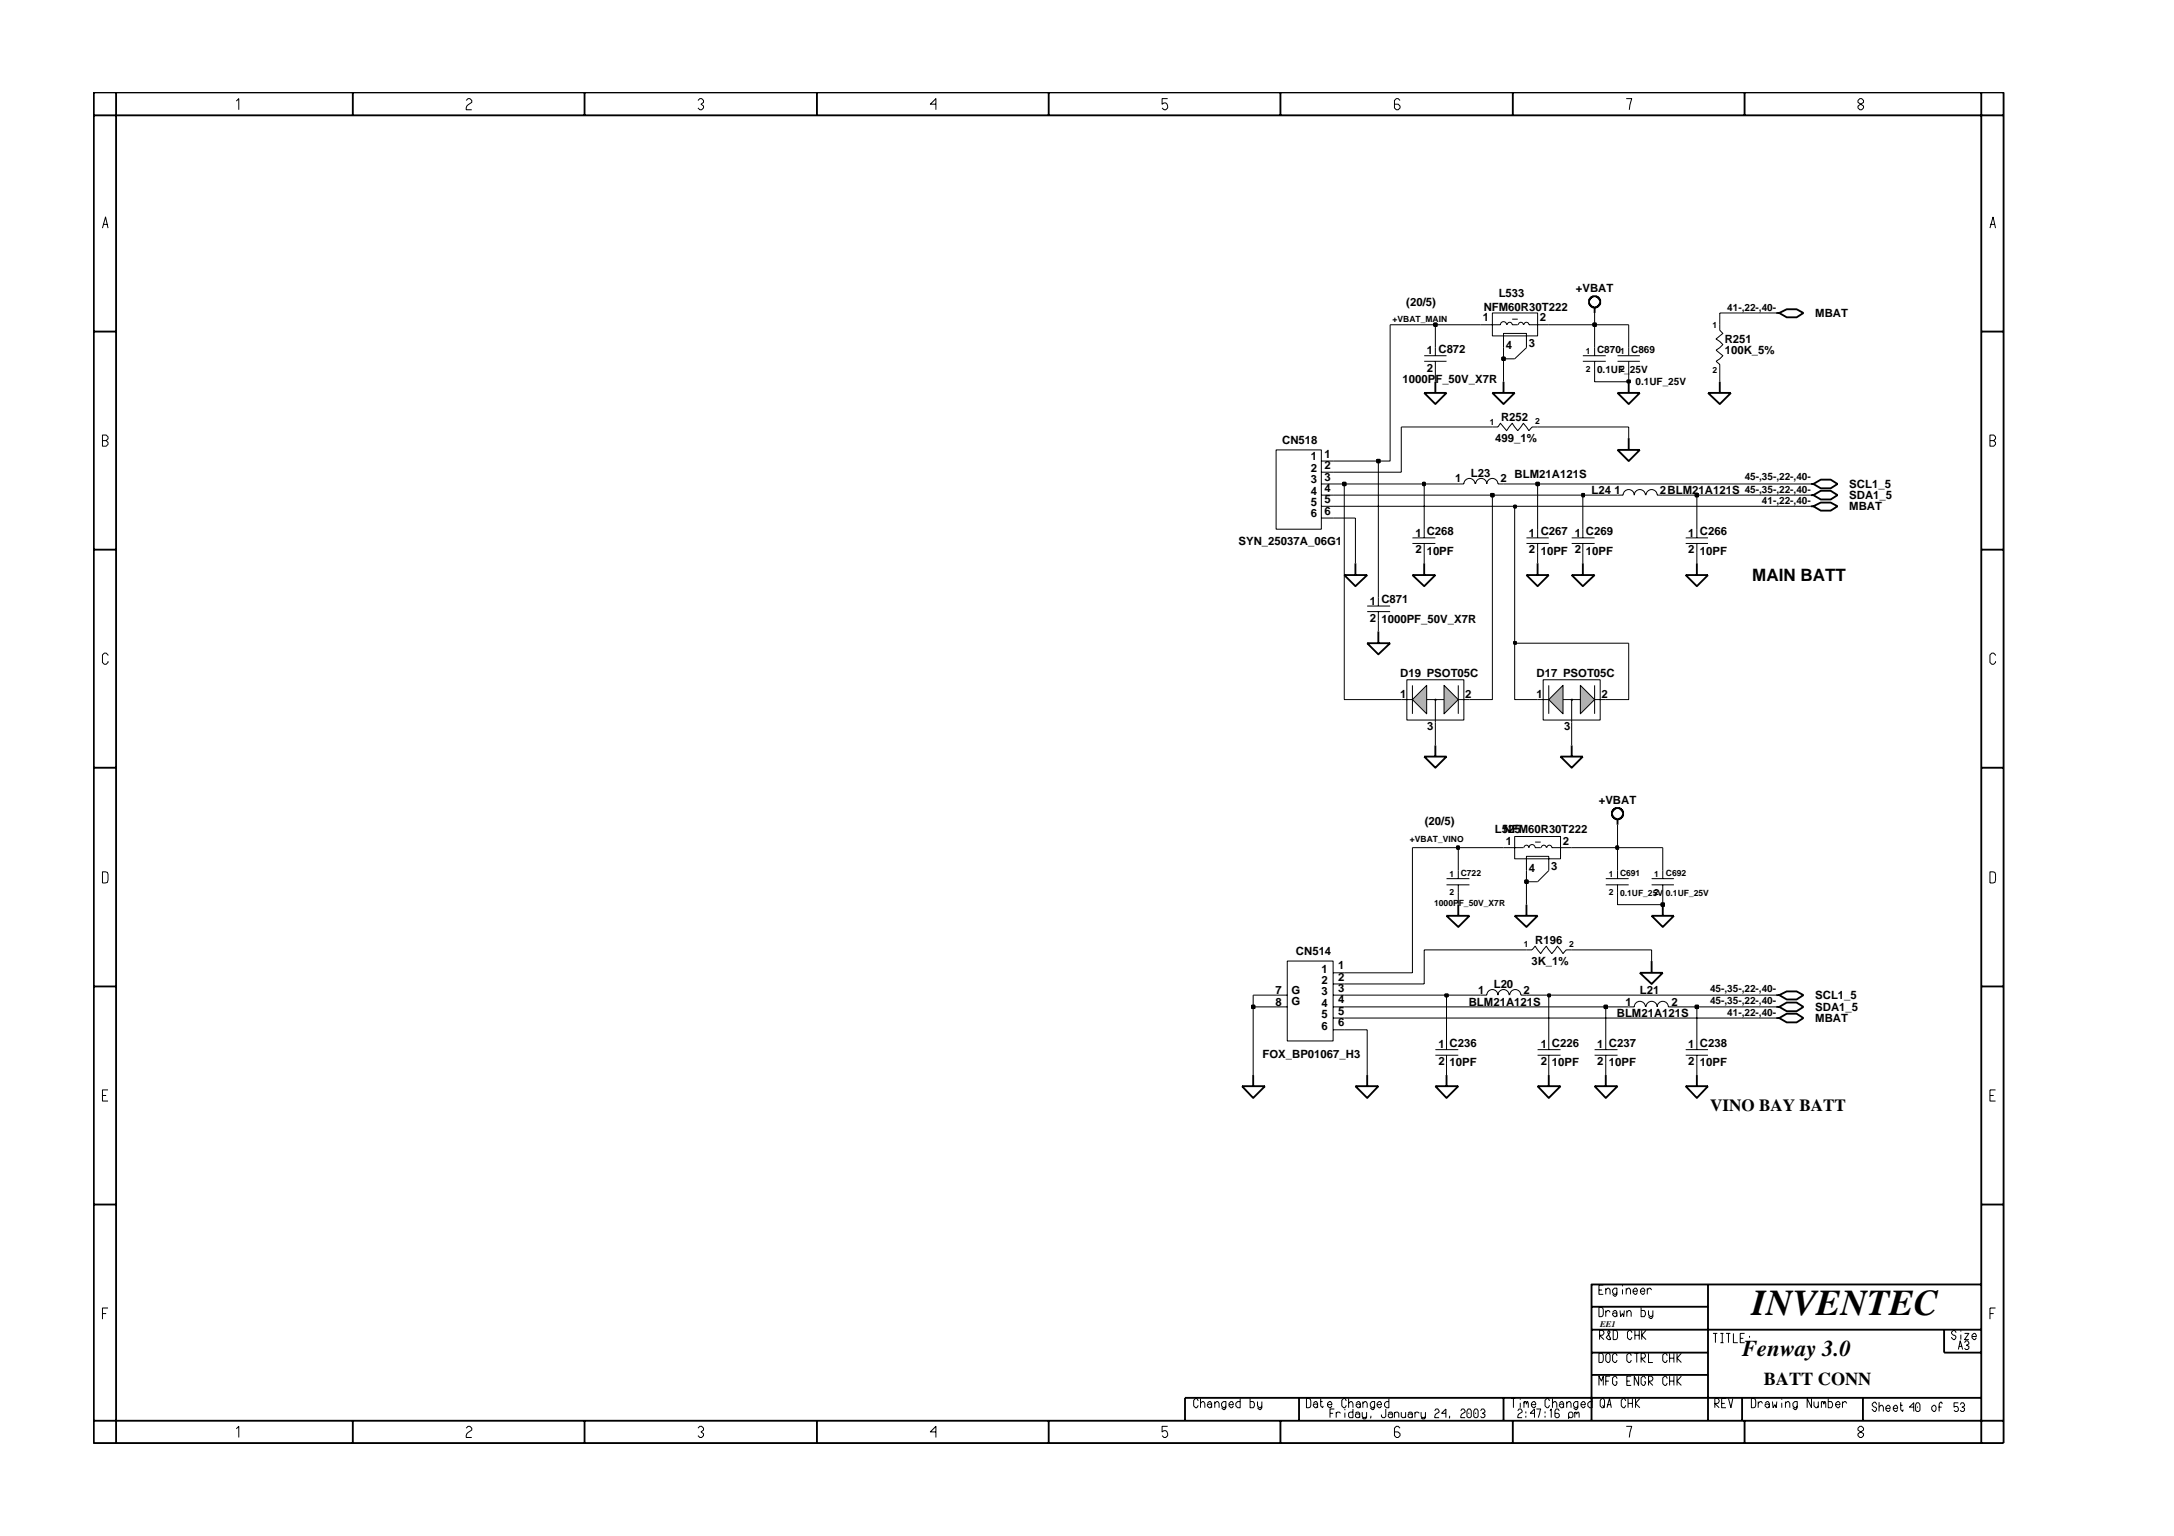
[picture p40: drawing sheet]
<svg xmlns="http://www.w3.org/2000/svg" width="297mm" height="210mm" viewBox="0 0 297 210" stroke-linecap="round" stroke-linejoin="round" font-family="sans-serif">
<defs><g id="words">
<text font-size="5" x="239.4" y="179.7">INVENTEC</text>
<text font-size="3.1" x="238" y="185.3">Fenway 3.0</text>
<text font-size="2.5" x="241" y="189.2">BATT CONN</text>
<g font-size="2.3">
<text x="239.4" y="79.4">MAIN BATT</text>
<text x="233.7" y="151.8">VINO BAY BATT</text>
</g>
<g font-size="1.6">
<text x="192.1" y="41.8">(20/5)</text>
<text x="204.8" y="40.6">L533</text>
<text x="215.3" y="39.9">+VBAT</text>
<text x="202.6" y="43.9">1</text>
<text x="202.7" y="42.4">NFM60R30T222</text>
<text x="205.8" y="47.6">4</text>
<text x="208.9" y="47.5">3</text>
<text x="210.4" y="43.9">2</text>
<text x="235.7" y="46.9">R251</text>
<text x="248" y="43.3">MBAT</text>
<text x="191.6" y="52.3">1000PF_50V_X7R</text>
<text x="194.9" y="50.8">2</text>
<text x="194.9" y="48.4">1 C872</text>
<text x="235.7" y="48.4">100K_5%</text>
<text x="205.1" y="57.6">R252</text>
<text x="175.2" y="60.7">CN518</text>
<text x="179.1" y="62.9">1</text>
<text x="179.1" y="64.4">2</text>
<text x="181" y="62.6">1</text>
<text x="181" y="64.1">2</text>
<text x="181" y="65.7">3</text>
<text x="198.8" y="65.9">1</text>
<text x="201" y="65.1">L23</text>
<text x="204.3" y="60.4">499_1%</text>
<text x="205" y="65.9">2</text>
<text x="206.9" y="65.4">BLM21A121S</text>
<text x="179.1" y="69.1">5</text>
<text x="179.1" y="70.7">6</text>
<text x="179.1" y="66.1">3</text>
<text x="179.1" y="67.6">4</text>
<text x="181" y="68.8">5</text>
<text x="181" y="70.3">6</text>
<text x="181" y="67.3">4</text>
<text x="217.5" y="67.5">L24</text>
<text x="220.6" y="67.5">1</text>
<text x="226.8" y="67.5">2BLM21A121S</text>
<text x="252.7" y="69.8">MBAT</text>
<text x="252.7" y="68.2">SDA1_5</text>
<text x="252.7" y="66.7">SCL1_5</text>
<text x="169.2" y="74.4">SYN_25037A_06G1</text>
<text x="193.4" y="75.6">2</text>
<text x="193.4" y="73.3">1 C268</text>
<text x="194.9" y="75.8">10PF</text>
<text x="208.9" y="73.3">1 C267</text>
<text x="208.9" y="75.6">2</text>
<text x="210.5" y="75.8">10PF 2</text>
<text x="215.2" y="73.3">1 C269</text>
<text x="216.7" y="75.8">10PF</text>
<text x="230.7" y="73.3">1 C266</text>
<text x="230.7" y="75.6">2</text>
<text x="232.3" y="75.8">10PF</text>
<text x="187.1" y="82.6">1 C871</text>
<text x="187.1" y="84.9">2</text>
<text x="188.8" y="85.2">1000PF_50V_X7R</text>
<text x="191.3" y="95.4">1</text>
<text x="191.3" y="92.6">D19 PSOT05C</text>
<text x="200.2" y="95.4">2</text>
<text x="209.9" y="95.4">1</text>
<text x="209.9" y="92.6">D17 PSOT05C</text>
<text x="218.8" y="95.4">2</text>
<text x="195" y="99.8">3</text>
<text x="213.7" y="99.8">3</text>
<text x="194.7" y="112.7">(20/5)</text>
<text x="204.3" y="113.8">L525</text>
<text x="205.4" y="113.9">NFM60R30T222</text>
<text x="218.4" y="109.8">+VBAT</text>
<text x="205.8" y="115.5">1</text>
<text x="208.9" y="119.1">4</text>
<text x="211.9" y="118.9">3</text>
<text x="213.5" y="115.5">2</text>
<text x="177.1" y="130.6">CN514</text>
<text x="209.2" y="131.8">3K_1%</text>
<text x="209.8" y="129">R196</text>
<text x="174.3" y="135.8">7</text>
<text x="174.3" y="137.4">8</text>
<text x="176.5" y="135.8">G</text>
<text x="176.5" y="137.4">G</text>
<text x="180.5" y="132.9">1</text>
<text x="180.5" y="134.5">2</text>
<text x="180.5" y="136">3</text>
<text x="180.5" y="137.6">4</text>
<text x="182.8" y="132.4">1</text>
<text x="182.8" y="134">2</text>
<text x="182.8" y="135.5">3</text>
<text x="182.8" y="137">4</text>
<text x="200.7" y="137.4">BLM21A121S</text>
<text x="202" y="135.8">1</text>
<text x="204.1" y="135.1">L20</text>
<text x="208.1" y="135.8">2</text>
<text x="222.1" y="137.4">1</text>
<text x="224.1" y="135.8">L21</text>
<text x="228.4" y="137.4">2</text>
<text x="248" y="136.6">SCL1_5</text>
<text x="180.5" y="139.1">5</text>
<text x="180.5" y="140.7">6</text>
<text x="182.8" y="138.7">5</text>
<text x="182.8" y="140.2">6</text>
<text x="196.5" y="143.2">1 C236</text>
<text x="210.5" y="143.2">1 C226</text>
<text x="218.2" y="143.2">1 C237</text>
<text x="220.9" y="139">BLM21A121S</text>
<text x="230.7" y="143.2">1 C238</text>
<text x="248" y="139.7">MBAT</text>
<text x="248" y="138.2">SDA1_5</text>
<text x="172.5" y="144.5">FOX_BP01067_H3</text>
<text x="196.5" y="145.6">2</text>
<text x="198.1" y="145.7">10PF</text>
<text x="210.5" y="145.6">2</text>
<text x="212" y="145.7">10PF</text>
<text x="218.2" y="145.6">2</text>
<text x="219.8" y="145.7">10PF</text>
<text x="230.7" y="145.6">2</text>
<text x="232.3" y="145.7">10PF</text>
</g>
<g font-size="1.4">
<text x="236" y="42.4">41-,22-,40-</text>
<text x="218.2" y="48.3">C870</text>
<text x="218.2" y="51">0.1UF_25V</text>
<text x="222.9" y="48.3">C869</text>
<text x="223.5" y="52.7">0.1UF_25V</text>
<text x="238.4" y="65.6">45-,35-,22-,40-</text>
<text x="238.4" y="67.3">45-,35-,22-,40-</text>
<text x="240.7" y="68.8">41-,22-,40-</text>
<text x="233.6" y="137.2">45-,35-,22-,40-</text>
<text x="233.6" y="135.6">45-,35-,22-,40-</text>
<text x="236" y="138.8">41-,22-,40-</text>
</g>
<g font-size="1.2">
<text x="190.3" y="44">+VBAT_MAIN</text>
<text x="234" y="44.9">1</text>
<text x="216.7" y="48.4">1</text>
<text x="216.7" y="50.8">2</text>
<text x="221.3" y="48.4">1</text>
<text x="221.3" y="50.8">2</text>
<text x="234" y="51">2</text>
<text x="203.6" y="58">1</text>
<text x="209.7" y="57.9">2</text>
<text x="192.6" y="115.1">+VBAT_VINO</text>
<text x="198.1" y="119.9">1</text>
<text x="199.6" y="119.7">C722</text>
<text x="219.8" y="119.9">1</text>
<text x="221.3" y="119.7">C691</text>
<text x="226" y="119.9">1</text>
<text x="227.6" y="119.7">C692</text>
<text x="195.9" y="123.8">1000PF_50V_X7R</text>
<text x="198.1" y="122.3">2</text>
<text x="219.8" y="122.3">2</text>
<text x="221.3" y="122.4">0.1UF_25V 0.1UF_25V</text>
<text x="226" y="122.3">2</text>
<text x="208.2" y="129.5">1</text>
<text x="214.4" y="129.5">2</text>
<text x="218.6" y="181.3">EE1</text>
</g>
</g></defs>
<g fill="none" stroke="#000" stroke-width=".14">
<path d="M186.8 82.8h3.1M186.8 83.6h3.1M188.3 81.6v1.2M188.3 83.6v1.2M221 119v1.1M227.2 119v1.1M219.4 120.1h3.1M219.4 120.9h3.1M221 120.9v1.1M225.7 120.1h3M225.7 120.9h3M227.2 120.9v1.1"/>
<path d="M230.3 143.4h3.1M230.3 144.2h3.1M231.8 142.3v1.1M231.8 144.2v1.2"/>
</g>
<path d="M186.8 87.9h3.1l-1.6 1.5zM188.3 86.3v1.6M197.6 125.2h3.2l-1.6 1.5zM199.2 123.6v1.6M169.7 148.4h3.1l-1.6 1.6zM171.2 146.9v1.5M185.2 148.4h3.1l-1.5 1.6zM186.8 146.9v1.5M230.3 148.4h3.1l-1.6 1.6zM231.8 146.9v1.5" fill="none" stroke="#000" stroke-width=".25"/>
<g fill="#b3b3b3" stroke="#000" stroke-width=".14">
<path d="M194.9 93.7v3.9l-1.9-2z" fill-rule="evenodd"/>
<path d="M197.3 93.7l1.9 1.9-1.9 2z" fill-rule="evenodd"/>
</g>
<path d="M193 93.7v3.9M196.1 95.6v3.1M199.2 93.7v3.9" fill="none" stroke="#000" stroke-width=".14"/>
<circle cx="196.1" cy="95.6" r=".08" fill="#b3b3b3" stroke="#000" stroke-width=".14"/>
<path d="M191.5 95.6h1.5M192.2 92.9h7.8v5.5h-7.8zM194.9 95.6h2.4M199.2 95.6h1.6" fill="none" stroke="#000" stroke-width=".14"/>
<g fill="#b3b3b3" stroke="#000" stroke-width=".14">
<path d="M211.6 95.6l2-1.9v3.9z" fill-rule="evenodd"/>
<path d="M215.9 93.7l2 1.9-2 2z" fill-rule="evenodd"/>
</g>
<path d="M211.6 93.7v3.9M214.7 95.6v3.1M217.9 93.7v3.9" fill="none" stroke="#000" stroke-width=".14"/>
<circle cx="214.8" cy="95.6" r=".08" fill="#b3b3b3" stroke="#000" stroke-width=".14"/>
<g fill="none" stroke="#000" stroke-width=".14">
<path d="M194.6 48.6h3M194.6 49.4h3M196.1 47.5v1.1M196.1 49.4v1.2M202.3 44.4h2.7a.42 .42 0 0 1 .4-.4 .42 .42 0 0 1 .5 .4M203.9 42.8h6.2v3.1h-6.2zM203.9 58.3h.8l.3-.5 .9 1.1 .7-1.1 .8 1.1 .7-1.1 .8 1.1 .4-.6h.8M205.4 47.5v-1.9h3.2v1.9M205.9 44.4a.34 .34 0 0 1 .4-.4 .34 .34 0 0 1 .3 .4h.8M206.6 43.6h.8M207.5 44.4a.34 .34 0 0 1 .3-.4 .34 .34 0 0 1 .3 .4M208.2 44.4a.34 .34 0 0 1 .4-.4 .34 .34 0 0 1 .3 .4h2.7"/>
<path d="M216.3 48.6h3.1M216.3 49.4h3.1M217.9 47.5v1.1M217.9 49.4v1.2M221 48.6h3.1M221 49.4h3.1M222.5 47.5v1.1M222.5 49.4v1.2M235 44.4v.7l.4 .5-.9 .7 .9 .8-.9 .8 .9 .7-.9 .8 .5 .4v.8M174.4 61.5h6.1v10.8h-6.1zM180.5 64.5h1.6M180.5 63h1.6"/>
<path d="M180.5 67.7h1.6M180.5 66.1h1.6M180.5 70.8h1.6M180.5 69.2h1.6M193 73.5h3.1M193 74.3h3.1M194.6 72.3v1.2M194.6 74.3v1.2M199.2 66.1h.8a.76 .76 0 0 1 .8-.7 .76 .76 0 0 1 .7 .7M201.6 66.1a.76 .76 0 0 1 .8-.7 .76 .76 0 0 1 .7 .7 .76 .76 0 0 1 .8-.7 .76 .76 0 0 1 .8 .7h.7M208.6 73.5h3M208.6 74.3h3"/>
<path d="M210.1 72.3v1.2M210.1 74.3v1.2M214.7 73.5h3.2M214.7 74.3h3.2M216.3 72.3v1.2M216.3 74.3v1.2M221 67.7h.8a.76 .76 0 0 1 .7-.8 .76 .76 0 0 1 .8 .8 .76 .76 0 0 1 .8-.8 .76 .76 0 0 1 .7 .8M224.9 67.7a.76 .76 0 0 1 .8-.8 .76 .76 0 0 1 .7 .8h.8M230.3 73.5h3.1M230.3 74.3h3.1M231.8 72.3v1.2M231.8 74.3v1.2"/>
<path d="M210.1 95.6h1.5M210.8 92.9h7.8v5.5h-7.8zM213.6 95.6h2.3M217.9 95.6h1.5M199.2 119v1.1M205.4 115.8h2.7M207 114.3h6.2v3.1h-6.2zM208.2 115.8a.34 .34 0 0 1 .4-.3 .34 .34 0 0 1 .3 .3 .42 .42 0 0 1 .4-.4 .42 .42 0 0 1 .4 .4h.8M208.6 119v-2h3v2M209.7 115.1h.8M210.6 115.8a.34 .34 0 0 1 .3-.3 .34 .34 0 0 1 .4 .3M211.4 115.8a.34 .34 0 0 1 .3-.3 .34 .34 0 0 1 .3 .3h2.7"/>
<path d="M171.2 137.6v9.3M174.4 137.6h1.5M174.4 136h1.5M175.9 131.3h6.2v11h-6.2zM182.1 134.5h1.6M182.1 132.9h1.6M182.1 137.6h1.6M182.1 136h1.6M182.1 139.1h60.6M197.6 136v7.4M197.6 120.1h3.2M197.6 120.9h3.2"/>
<path d="M199.2 120.9v1.1M202.3 136h.8a.76 .76 0 0 1 .8-.8 .76 .76 0 0 1 .8 .8 .76 .76 0 0 1 .7-.8 .76 .76 0 0 1 .8 .8M206.3 136a.76 .76 0 0 1 .7-.8 .76 .76 0 0 1 .8 .8h.8M208.6 129.8h.7l.4-.5 .8 1 .8-1 .7 1 .8-1 .8 1 .4-.5h.7M211.6 136v7.4M219.4 137.6v5.8M222.5 137.6h.8a.76 .76 0 0 1 .8-.8 .76 .76 0 0 1 .7 .8M224.9 137.6a.76 .76 0 0 1 .8-.8 .76 .76 0 0 1 .7 .8 .76 .76 0 0 1 .8-.8 .76 .76 0 0 1 .8 .8h.7M231.8 137.6v4.7M182.1 140.7h4.7v6.2M196.1 143.4h3.1M196.1 144.2h3.1"/>
<path d="M197.6 144.2v2.7M210.1 143.4h3.1M210.1 144.2h3.1M211.6 144.2v2.7M217.9 143.4h3.1M217.9 144.2h3.1M219.4 144.2v2.7M231.8 145.4v1.5"/>
</g>
<g fill="none" stroke="#000" stroke-width=".25">
<path d="M194.6 53.7h3l-1.5 1.5zM196.1 52.2v1.5M203.9 53.7h3.1l-1.6 1.5zM205.4 52.2v1.5M217.2 40.8l.3-.1a.72 .72 0 0 1 .9 0l.2 .3v.5l-.5 .5h-.5l-.4-.3v-.2h-.1zM217.9 42v.8M221 53.7h3.1l-1.6 1.5zM222.5 52.2v1.5M222.5 59.9v1.6M233.4 53.7h3.1l-1.5 1.5zM235 52.2v1.5M242.7 42.8h.4"/>
<path d="M243.1 42.8l1-.5h1.4l.9 .5-.9 .6h-1.4zM183.7 78.6h3.1l-1.6 1.5zM185.2 77v1.6M193 78.6h3.1l-1.5 1.5zM194.6 77v1.6M208.6 78.6h3l-1.5 1.5zM210.1 77v1.6M214.7 78.6h3.2l-1.6 1.5zM216.3 77v1.6M221 61.5h3.1l-1.6 1.5zM230.3 78.6h3.1l-1.6 1.5zM231.8 77v1.6"/>
<path d="M247.4 67.7h.4M247.4 66.1h.4M247.4 69.2h.4M247.8 67.7l1-.6h1.3l1 .6-1 .6h-1.3zM247.8 66.1l1-.6h1.3l1 .6-1 .6h-1.3zM247.8 69.2l1-.5h1.3l1 .5-1 .6h-1.3zM194.6 103.4h3l-1.5 1.5zM196.1 101.9v1.5M213.2 103.4h3.1l-1.6 1.5zM214.7 101.9v1.5M220.3 110.8l.3-.2a.72 .72 0 0 1 .9 0l.3 .3v.5l-.5 .5h-.5l-.5-.3v-.2h-.1zM221 111.9v.8"/>
<path d="M207 125.2h3.1l-1.5 1.5zM208.6 123.6v1.6M224.1 132.9h3.1l-1.5 1.6zM225.7 125.2h3l-1.5 1.5zM225.7 131.3v1.6M227.2 123.6v1.6M242.7 137.6h.4M242.7 136h.4M242.7 139.1h.4M243.1 137.6l1-.6h1.4l.9 .6-.9 .6h-1.4zM243.1 136l1-.5h1.4l.9 .5-.9 .6h-1.4zM243.1 139.1l1-.6h1.4l.9 .6-.9 .6h-1.4z"/>
<path d="M196.1 148.4h3.1l-1.6 1.6zM197.6 146.9v1.5M210.1 148.4h3.1l-1.6 1.6zM211.6 146.9v1.5M217.9 148.4h3.1l-1.6 1.6zM219.4 146.9v1.5"/>
</g>
<path d="M171.1 137.4h.3v.4h-.3z" fill-rule="evenodd" fill="#c2c2c2" stroke="#000" stroke-width=".25"/>
<path d="M171.1 137.4h.3v.4h-.3z" fill="none" stroke="#000" stroke-width=".25"/>
<path d="M171.2 136v1.6h3.2M183.7 137.6h35.7" fill="none" stroke="#000" stroke-width=".14"/>
<path d="M219.2 137.4h.4v.4h-.4z" fill-rule="evenodd" fill="#c2c2c2" stroke="#000" stroke-width=".25"/>
<path d="M219.2 137.4h.4v.4h-.4z" fill="none" stroke="#000" stroke-width=".25"/>
<path d="M219.4 137.6h3.1M228.7 137.6h3.1" fill="none" stroke="#000" stroke-width=".14"/>
<path d="M231.7 137.4h.3v.4h-.3z" fill-rule="evenodd" fill="#c2c2c2" stroke="#000" stroke-width=".25"/>
<path d="M231.7 137.4h.3v.4h-.3z" fill="none" stroke="#000" stroke-width=".25"/>
<path d="M171.2 136h3.2M183.7 136h13.9M231.8 137.6h10.9" fill="none" stroke="#000" stroke-width=".14"/>
<path d="M197.5 135.9h.3v.3h-.3z" fill-rule="evenodd" fill="#c2c2c2" stroke="#000" stroke-width=".25"/>
<path d="M197.5 135.9h.3v.3h-.3z" fill="none" stroke="#000" stroke-width=".25"/>
<path d="M197.6 136h4.7M208.6 136h3" fill="none" stroke="#000" stroke-width=".14"/>
<path d="M211.5 135.9h.3v.3h-.3z" fill-rule="evenodd" fill="#c2c2c2" stroke="#000" stroke-width=".25"/>
<path d="M211.5 135.9h.3v.3h-.3z" fill="none" stroke="#000" stroke-width=".25"/>
<path d="M193 115.8v17.1h-9.3M199.2 122v1.6M208.6 129.8h-14v4.7h-10.9M208.6 120.5v3.1M211.6 136h31.1M214.7 129.8h11v1.5M221 122v1.6h6.2" fill="none" stroke="#000" stroke-width=".14"/>
<path d="M227 123.5h.4v.3h-.4z" fill-rule="evenodd" fill="#c2c2c2" stroke="#000" stroke-width=".25"/>
<path d="M227 123.5h.4v.3h-.4z" fill="none" stroke="#000" stroke-width=".25"/>
<path d="M227.2 122v1.6" fill="none" stroke="#000" stroke-width=".14"/>
<path d="M208.4 120.3h.3v.4h-.3z" fill-rule="evenodd" fill="#c2c2c2" stroke="#000" stroke-width=".25"/>
<path d="M208.4 120.3h.3v.4h-.3z" fill="none" stroke="#000" stroke-width=".25"/>
<path d="M193 115.8h6.2v3.2M208.6 119v1.5h1.5M221 115.8v3.2M227.2 115.8v3.2" fill="none" stroke="#000" stroke-width=".14"/>
<path d="M199.1 115.7h.2v.3h-.2z" fill-rule="evenodd" fill="#c2c2c2" stroke="#000" stroke-width=".25"/>
<path d="M199.1 115.7h.2v.3h-.2z" fill="none" stroke="#000" stroke-width=".25"/>
<path d="M199.2 115.8h6.2M214.7 115.8h6.3" fill="none" stroke="#000" stroke-width=".14"/>
<path d="M220.8 115.7h.3v.3h-.3z" fill-rule="evenodd" fill="#c2c2c2" stroke="#000" stroke-width=".25"/>
<path d="M220.8 115.7h.3v.3h-.3z" fill="none" stroke="#000" stroke-width=".25"/>
<path d="M183.7 66.1v29.5h7.8M203.9 67.7v27.9h-3.1M196.1 98.7v3.2M207 87.9v7.7h3.1M214.7 98.7v3.2M222.5 87.9v7.7h-3.1M221 112.7v3.1h6.2" fill="none" stroke="#000" stroke-width=".14"/>
<path d="M206.9 87.7h.2v.3h-.2z" fill-rule="evenodd" fill="#c2c2c2" stroke="#000" stroke-width=".25"/>
<path d="M206.9 87.7h.2v.3h-.2z" fill="none" stroke="#000" stroke-width=".25"/>
<path d="M182.1 69.2h24.9v18.7h15.5M182.1 70.8h3.1v6.2M188.3 63v18.6M194.6 66.1v6.2M194.6 75.5v1.5M210.1 66.1v6.2M210.1 75.5v1.5M216.3 67.7v4.6M216.3 75.5v1.5M231.8 67.7v4.6M231.8 75.5v1.5M188.3 84.8v1.5" fill="none" stroke="#000" stroke-width=".14"/>
<path d="M206.9 69.1h.2v.3h-.2z" fill-rule="evenodd" fill="#c2c2c2" stroke="#000" stroke-width=".25"/>
<path d="M206.9 69.1h.2v.3h-.2z" fill="none" stroke="#000" stroke-width=".25"/>
<path d="M182.1 67.7h21.8M207 69.2h40.4" fill="none" stroke="#000" stroke-width=".14"/>
<path d="M203.7 67.5h.4v.3h-.4z" fill-rule="evenodd" fill="#c2c2c2" stroke="#000" stroke-width=".25"/>
<path d="M203.7 67.5h.4v.3h-.4z" fill="none" stroke="#000" stroke-width=".25"/>
<path d="M203.9 67.7h12.4" fill="none" stroke="#000" stroke-width=".14"/>
<path d="M216.2 67.5h.2v.3h-.2z" fill-rule="evenodd" fill="#c2c2c2" stroke="#000" stroke-width=".25"/>
<path d="M216.2 67.5h.2v.3h-.2z" fill="none" stroke="#000" stroke-width=".25"/>
<path d="M216.3 67.7h4.7M227.2 67.7h4.6" fill="none" stroke="#000" stroke-width=".14"/>
<path d="M231.7 67.5h.3v.3h-.3z" fill-rule="evenodd" fill="#c2c2c2" stroke="#000" stroke-width=".25"/>
<path d="M231.7 67.5h.3v.3h-.3z" fill="none" stroke="#000" stroke-width=".25"/>
<path d="M182.1 66.1h1.6M231.8 67.7h15.6" fill="none" stroke="#000" stroke-width=".14"/>
<path d="M183.5 66h.3v.3h-.3z" fill-rule="evenodd" fill="#c2c2c2" stroke="#000" stroke-width=".25"/>
<path d="M183.5 66h.3v.3h-.3z" fill="none" stroke="#000" stroke-width=".25"/>
<path d="M183.7 66.1h10.9" fill="none" stroke="#000" stroke-width=".14"/>
<path d="M194.4 66h.3v.3h-.3z" fill-rule="evenodd" fill="#c2c2c2" stroke="#000" stroke-width=".25"/>
<path d="M194.4 66h.3v.3h-.3z" fill="none" stroke="#000" stroke-width=".25"/>
<path d="M194.6 66.1h4.6M205.4 66.1h4.7" fill="none" stroke="#000" stroke-width=".14"/>
<path d="M209.9 66h.4v.3h-.4z" fill-rule="evenodd" fill="#c2c2c2" stroke="#000" stroke-width=".25"/>
<path d="M209.9 66h.4v.3h-.4z" fill="none" stroke="#000" stroke-width=".25"/>
<path d="M191.5 58.3v6.2h-9.4M182.1 63h6.2M210.1 66.1h37.3" fill="none" stroke="#000" stroke-width=".14"/>
<path d="M188.2 62.8h.3v.4h-.3z" fill-rule="evenodd" fill="#c2c2c2" stroke="#000" stroke-width=".25"/>
<path d="M188.2 62.8h.3v.4h-.3z" fill="none" stroke="#000" stroke-width=".25"/>
<path d="M189.9 44.4v18.6h-1.6M191.5 58.3h12.4M196.1 50.6v1.6M205.4 49v3.2M210.1 58.3h12.4v1.6M217.9 50.6v1.6h4.6" fill="none" stroke="#000" stroke-width=".14"/>
<path d="M222.4 52h.3v.3h-.3z" fill-rule="evenodd" fill="#c2c2c2" stroke="#000" stroke-width=".25"/>
<path d="M222.4 52h.3v.3h-.3z" fill="none" stroke="#000" stroke-width=".25"/>
<path d="M222.5 50.6v1.6M235 50.6v1.6" fill="none" stroke="#000" stroke-width=".14"/>
<path d="M205.3 48.9h.3v.3h-.3z" fill-rule="evenodd" fill="#c2c2c2" stroke="#000" stroke-width=".25"/>
<path d="M205.3 48.9h.3v.3h-.3z" fill="none" stroke="#000" stroke-width=".25"/>
<path d="M189.9 44.4h6.2v3.1M205.4 47.5v1.5h1.6M217.9 44.4v3.1M222.5 44.4v3.1" fill="none" stroke="#000" stroke-width=".14"/>
<path d="M195.9 44.2h.4v.3h-.4z" fill-rule="evenodd" fill="#c2c2c2" stroke="#000" stroke-width=".25"/>
<path d="M195.9 44.2h.4v.3h-.4z" fill="none" stroke="#000" stroke-width=".25"/>
<path d="M196.1 44.4h6.2M211.6 44.4h6.3" fill="none" stroke="#000" stroke-width=".14"/>
<path d="M217.7 44.2h.3v.3h-.3z" fill-rule="evenodd" fill="#c2c2c2" stroke="#000" stroke-width=".25"/>
<g fill="none" stroke="#000" stroke-width=".25">
<path d="M12.8 12.6h261v184.6h-261zM12.8 15.8h261M15.9 12.6v184.6M48.2 12.6v3.2M79.9 12.6v3.2M111.6 12.6v3.2M143.3 12.6v3.2M174.9 12.6v3.2M206.7 12.6v3.2M238.4 12.6v3.2M270.7 12.6v184.6M12.8 45.3h3.1"/>
<path d="M217.7 44.2h.3v.3h-.3zM270.7 45.3h3.1M12.8 75.1h3.1M270.7 75.1h3.1M12.8 104.9h3.1M270.7 104.9h3.1M12.8 134.8h3.1M270.7 134.8h3.1M12.8 164.6h3.1M217.5 178.6h15.9M233.4 175.5v18.7M270.7 175.5h-53.2v18.7"/>
<path d="M270.7 164.6h3.1M12.8 194.2h261M48.2 194.2v3M79.9 194.2v3M111.6 194.2v3M143.3 194.2v3M174.9 194.2v3M177.5 191v3.2M205.4 191v3.2M206.7 194.2v3M217.5 181.7h53.2M217.5 184.8h15.9"/>
<path d="M217.5 187.9h15.9M238 191v3.2M238.4 194.2v3M254.5 191v3.2M265.6 181.7v3.1h5.1M270.7 191h-108.8v3.2"/>
</g>
<g fill="none" stroke="#000" stroke-width=".14">
<path d="M32.3 13.8l.3-.3v1.5M63.7 13.7l.3-.2h.2l.3 .2v.3l-.5 .3-.3 .4v.3h.8M95.4 13.7l.2-.2h.3l.2 .2v.3l-.3 .2 .3 .3v.2l-.2 .3h-.3l-.2-.3M127.9 14.2h-.8l.8-.7v1.5M159.5 13.5h-.7v.7l.2-.1a.5 .5 0 0 1 .5 .6l-.2 .3h-.3l-.2-.3M191.3 13.7l-.3-.2h-.2l-.3 .2v1l.3 .3h.2l.3-.3v-.2l-.3-.3h-.5M222.2 13.5h.8l-.4 1.5M253.9 13.7l.2-.2h.3l.2 .2v.3l-.7 .5v.2l.2 .3h.3l.2-.3v-.2l-.7-.5zM14 31.2l.4-1.6 .4 1.6M14.1 30.7h.6M271.9 31.2l.4-1.6 .4 1.6M272 30.7h.6"/>
<path d="M14 59.5h.5l.3 .2v.3l-.3 .2 .3 .3v.2l-.3 .3h-.5zM208.6 47.5l-1.6 1.5M217.9 42.8v1.6h4.6M242.7 42.8h-7.7v1.6M14 60.2h.5M271.9 60.2h.5l.3-.2v-.3l-.3-.2h-.5v1.5h.5l.3-.3v-.2l-.3-.3M14.8 89.6l-.3-.3h-.2l-.3 .2v1l.3 .3h.2l.3-.3v-.1M272.7 89.6l-.3-.3h-.3l-.2 .2v1l.2 .3h.3l.3-.3v-.1M14 119.1l.7 .1 .1 .3-.1 1.1-.7 .1zM211.6 119l-1.5 1.5M271.9 119.1l.7 .1 .1 .3-.1 1.1-.7 .1zM14 149.7h.5"/>
<path d="M14.8 148.9h-.8v1.6h.8M271.9 149.7h.5M272.7 148.9h-.8v1.6h.8M14 179.5h.5M14.8 178.7h-.8v1.6M218.5 178.7h.5l.1 .3v.6l-.1 .2-.2 .1h-.3zM218.5 176.3h.4M219.1 175.6h-.6v1.3h.6M219.4 176.3l.3-.3h.1l.2 .3v.6M219.4 179.3l.3-.2h.1l.2 .2M219.4 176v.9M219.4 179.1v.8"/>
<path d="M220.3 179.3l.3-.2h.2l.1 .2v.6M220.9 176.6l-.1 .3h-.2l-.3-.3v-.3l.3-.3h.3v.9l-.1 .2h-.2l-.3-.2M220.9 179.5l-.1-.1-.5 .1v.2l.3 .2h.2l.1-.2M221.3 179.1l.1 .8 .3-.4 .2 .4v-.8M221.7 175.6v.2M221.7 176.2v.7M222.2 176.3l.2-.3h.2l.2 .3v.6M222.2 176v.9M222.3 179.3l.2-.2h.2l.2 .2v.6M222.3 179.1v.8M223.1 176.5h.6l-.2-.5h-.1l-.3 .3v.3l.3 .3h.1l.2-.3M224.1 176.5h.6l-.1-.5h-.2l-.3 .3v.3l.3 .3h.2l.1-.3"/>
<path d="M224.2 178.7v1.2h.4l.2-.2v-.4l-.2-.2h-.4M225.1 176.3l.2-.3h.2l.2 .3M225.1 176v.9M225.2 179.1v.6l.3 .2h.2l.1-.2M225.8 179.1v.8l-.1 .3h-.2l-.3-.3M271.9 179.5h.5M272.7 178.7h-.8v1.6M32.3 195.3l.3-.4v1.5M63.7 195.2l.3-.3h.2l.3 .3v.2l-.7 .5-.1 .3v.2h.8M95.4 195.2l.2-.3h.3l.2 .3v.2l-.3 .3 .3 .2v.3l-.2 .2h-.3l-.2-.2M127.9 195.7h-.8l.8-.8v1.5M159.5 194.9h-.7v.8l.2-.2a.5 .5 0 0 1 .5 .7l-.2 .2h-.3l-.2-.2"/>
<path d="M163.7 191.4l-.2-.3h-.1l-.3 .3v.7l.3 .3h.1l.2-.4M164 191.8l.3-.3h.2l.1 .3v.6M164 191.1v1.3M165 191.8l.2-.3h.2l.2 .3v.6M165.6 192l-.2-.1-.4 .1v.1l.2 .3h.2l.2-.3M166 191.8l.2-.3h.2l.2 .3v.6M166 191.5v.9M167.5 192.1l-.2 .3h-.1l-.3-.3v-.3l.3-.3h.3v.9l-.2 .2h-.1l-.3-.2M167.9 192h.6l-.2-.5h-.1l-.3 .3v.3l.3 .3h.1l.2-.3M169.4 191.1v1.3h-.3l-.2-.3v-.3l.2-.3h.3M170.8 191.1v1.3h.4l.2-.3v-.3l-.2-.3h-.4M171.8 191.5v.6l.3 .3h.1l.2-.3"/>
<path d="M172.4 191.5v.9l-.2 .2h-.1l-.3-.2M178.5 191.1l.5 .1 .1 .2v.6l-.1 .3-.2 .1h-.3zM179.4 191.8l.3-.3h.2l.1 .3v.6M180 192l-.1-.1-.5 .1v.1l.3 .3h.2l.1-.3M180.4 191.5h.3M180.5 191.1v1l.2 .3 .1-.3M181.4 192h.6l-.2-.5h-.2l-.2 .3v.3l.2 .3h.2l.2-.3M181.7 193.1h.4M182.3 192.5h-.6v1.2M182.6 193.1l.1-.1h.3l.2 .1M182.6 193v.7M183.8 192.5v.2"/>
<path d="M183.8 193.1v.6M183.9 191.4l-.1-.3h-.2l-.3 .3v.7l.3 .3h.2l.1-.4M184.3 191.8l.2-.3h.2l.2 .3v.6M184.3 191.1v1.3M184.9 192.5v1.2h-.5l-.1-.1v-.5l.1-.1h.5M185.2 193.1l.2-.1h.2l.2 .1v.6M185.3 191.8l.2-.3h.2l.2 .3v.6M185.8 193.3l-.2-.1-.4 .1v.3l.2 .1h.2l.2-.1M185.9 192l-.2-.1-.4 .1v.1l.2 .3h.2l.2-.3M186.1 193v.6l.2 .1h.2l.2-.1M186.2 191.8l.3-.3h.1l.2 .3v.6M186.2 191.5v.9"/>
<path d="M186.7 193v.7l-.2 .2h-.2l-.2-.2M187.3 193.5l-.1 .3M187.8 192.1l-.2 .3h-.1l-.3-.3v-.3l.3-.3h.3v.9l-.2 .2h-.1l-.3-.2M188.2 192h.6l-.2-.5h-.2l-.2 .3v.3l.2 .3h.2l.2-.3M189.3 192.5v1.1l-.1 .1h-.3l-.1-.1v-.3M189.7 193.1l.2-.1h.2l.2 .1v.6M189.8 191.1v1.3h-.4l-.2-.3v-.3l.2-.3h.4M190.3 193.3l-.2-.1-.4 .1v.3l.2 .1h.2l.2-.1M190.5 193.1l.2-.1h.3l.1 .1v.6M190.5 193v.7M191.3 195.2l-.3-.3h-.2l-.3 .3v1l.3 .2h.2l.3-.2v-.3l-.3-.2h-.5M191.5 193v.6l.1 .1h.3l.2-.1"/>
<path d="M192.1 193v.7M192.4 193.1l.2-.1h.2l.2 .1v.6M193 193.3l-.2-.1-.4 .1v.3l.2 .1h.2l.2-.1M193.3 193.1l.2-.1h.2l.2 .1M193.3 193v.7M194.2 193v.6l.1 .1h.3l.2-.1M194.8 193v.7l-.2 .2h-.3l-.1-.2M196 192.8l.2-.3h.3l.1 .3v.2l-.4 .2-.2 .4v.1h.6M197.6 193.1h-.6l.6-.6v1.2M198.1 193.5l-.1 .3M199.6 192.8l.2-.3h.2l.2 .3v.2l-.5 .3-.1 .4h.6M200.6 192.5h.3l.1 .3v.8l-.1 .1h-.3l-.2-.1v-.8z"/>
<path d="M200.7 193.1v.1M201.5 192.5h.3l.2 .3v.8l-.2 .1h-.3l-.1-.1v-.8zM201.6 193.1v.1M202.3 192.8l.2-.3h.2l.2 .3v.2l-.3 .1 .3 .2v.3l-.2 .1h-.2l-.2-.1M206.4 191.1h.6M206.8 191.1v1.3M207.4 192.8l.1-.3h.3l.2 .3v.2l-.5 .3-.1 .3v.1h.6M207.7 191.1v.2M207.7 191.7v.7M208.2 191.8l.1-.3h.2l.1 .4v-.4h.1l.1 .9M208.2 191.5v.9M208.5 192.9v.2"/>
<path d="M208.5 193.5v.2M209.2 192h.6l-.1-.5h-.2l-.3 .3v.3l.3 .3h.2l.1-.3M209.7 193.1h-.6l.6-.6v1.2M209.9 192.5h.6l-.3 1.2M211.1 192.9v.2M211.1 193.5v.2M211.7 191.4l-.2-.3h-.1l-.3 .3v.7l.3 .3h.1l.2-.4M211.8 192.8l.1-.3v1.2M212.1 191.8l.3-.3h.1l.2 .3v.6M212.1 191.1v1.3M213 191.8l.3-.3h.2l.1 .3v.6M213 192.8l-.1-.3h-.3l-.1 .3v.8l.1 .1h.3l.1-.1v-.3l-.1-.2h-.4"/>
<path d="M213.6 192l-.1-.1-.5 .1v.1l.3 .3h.2l.1-.3M214.1 191.8l.2-.3h.2l.2 .3v.6M214.1 191.5v.9M214.3 193.6l.2 .1h.2l.2-.1v-.5l-.2-.1h-.2l-.2 .1v.8M215.2 193.1l.1-.1 .1 .2 .3-.2 .1 .7M215.2 193v.7M215.6 192.1l-.2 .3h-.1l-.3-.3v-.3l.3-.3h.3v.9l-.2 .2h-.1l-.3-.2M216 192h.6l-.2-.5h-.1l-.3 .3v.3l.3 .3h.1l.2-.3M217.5 191.1v1.3h-.3l-.3-.3v-.3l.3-.3h.3M218.5 184.9l.5 .1 .1 .3v.6l-.1 .2-.2 .1h-.3zM218.5 189.3v-1.2l.3 .6 .3-.6v1.2M218.6 183.1v-1.3h.4l.1 .2-.1 .5h-.4l.5 .6"/>
<path d="M218.6 191.4l.3-.3h.2l.1 .3v.7l-.1 .3h-.2l-.3-.3zM219 192l.2 .4M219.4 185.2l.3-.3h.1l.2 .3v.7l-.2 .3h-.1l-.3-.3zM219.4 188.7h.4M219.6 192.4l.3-1.3 .3 1.3M219.7 192h.4M220 188.1h-.6v1.2M220.1 182.8l-.1 .3h-.3l-.2-.3 .5-.8-.2-.2-.1 .2 .4 1.1M220.4 181.8l.5 .1 .1 .2v.6l-.1 .3-.1 .1h-.4zM220.9 185.3l-.1-.4h-.2l-.3 .3v.7l.3 .3h.2l.1-.3M220.9 188.4l-.1-.3h-.2l-.3 .2v.8l.3 .2h.2l.1-.2v-.3h-.1M222.1 191.4l-.2-.3h-.1l-.3 .3v.7l.3 .3h.1l.2-.4"/>
<path d="M222.2 194.9h.8l-.4 1.5M222.3 188.7h.4M222.4 191.8h.6M222.4 191.1v1.3M222.9 185.3l-.2-.4h-.2l-.2 .3v.7l.2 .3h.2l.2-.3M222.9 188.1h-.6v1.2h.6M223 182.1l-.2-.3h-.2l-.2 .2v.8l.2 .3h.2l.2-.4M223 191.1v1.3M223.3 184.9h.6M223.4 182.5h.6M223.4 181.8v1.3M223.5 191.1v1.3"/>
<path d="M223.6 184.9v1.3M223.9 188.1v1.2l-.6-1.2v1.2M224 181.8v1.3M224.1 191.1l-.6 .7 .6 .6M224.2 186.2v-1.3h.4l.2 .3-.2 .4h-.4l.6 .6M224.3 181.8v1.3M224.8 188.4l-.2-.3h-.1l-.3 .2v.8l.3 .2h.1l.2-.2v-.3h-.2M224.9 181.8l-.6 .7 .6 .6M225.2 189.3v-1.2h.5l.1 .2-.1 .4h-.5l.6 .6M225.2 184.9v1.3h.6M227.8 185.3l-.2-.4h-.2l-.2 .3v.7l.2 .3h.2l.2-.3M227.8 188.4l-.2-.3h-.2l-.2 .2v.8l.2 .2h.2l.2-.3"/>
<path d="M228.1 185.6h.6M228.1 184.9v1.3M228.1 188.1v1.2M228.1 188.7h.6M228.7 184.9v1.3M228.7 188.1v1.2M229.1 184.9v1.3M229.1 188.1v1.2M229.7 184.9l-.6 .7 .6 .6M229.7 188.1l-.6 .6 .6 .6M234 182.2h.6M234.3 192.4v-1.3h.4l.2 .3-.2 .4h-.4l.6 .6"/>
<path d="M234.4 182.2v1.3M235.1 182.2h.4M235.1 183.5h.4M235.2 191.8h.5M235.3 182.2v1.3M235.8 191.1h-.6v1.3h.6M235.8 182.2h.6M236.2 191.1l.3 1.3 .3-1.3M236.2 182.2v1.3M236.8 182.2v1.3h.6M237.8 182.9h.4M238.4 182.2h-.6v1.3h.6"/>
<path d="M239 182.6v.2M239 183.2v.3M239.3 191.1l.5 .1 .1 .2v.6l-.1 .3-.2 .1h-.3zM240.2 191.8l.3-.3h.2l.1 .3M240.2 191.5v.9M241.2 191.8l.2-.3h.2l.2 .3v.6M241.8 192l-.2-.1-.4 .1v.1l.2 .3h.2l.2-.3M242.2 191.5l.1 .9 .2-.4 .2 .4 .1-.9M243.4 191.1v.2M243.4 191.7v.7M244 191.8l.2-.3h.2l.1 .3v.6M244 191.5v.9"/>
<path d="M245.6 192.1l-.2 .3h-.2l-.2-.3v-.3l.2-.3h.4v.9l-.2 .2h-.2l-.2-.2M247.5 191.1v1.3l-.6-1.3v1.3M247.8 191.5v.6l.3 .3h.2l.1-.3M248.4 191.5v.9M248.9 191.8v-.3h.2l.1 .4 .1-.4h.1l.1 .9M248.9 191.5v.9M249.8 191.1v1.3h.4l.2-.3v-.3l-.2-.3h-.4M250.8 192h.6l-.2-.5h-.1l-.3 .3v.3l.3 .3h.1l.2-.3M251.7 191.8l.3-.3h.2l.1 .3M251.7 191.5v.9M254.1 194.9l-.2 .3v.2l.7 .5v.3l-.2 .2h-.3l-.2-.2v-.3l.7-.5v-.2l-.2-.3zM256.4 192l-.2-.4h-.1l-.3 .3v.1l.3 .3h.1l.2 .2-.2 .4h-.1l-.3-.4"/>
<path d="M256.7 192.3l.3-.3h.2l.1 .3v.6M256.7 191.6v1.3M257.7 192.5h.6l-.2-.5h-.2l-.2 .3v.3l.2 .3h.2l.2-.3M258.7 192.5h.6l-.2-.5h-.2l-.2 .3v.3l.2 .3h.2l.2-.3M259.6 192h.4M259.7 191.6v1l.3 .3v-.3M261.5 192.3h-.6l.6-.6v1.2M261.9 191.7h.3l.1 .3v.7l-.1 .2h-.3l-.2-.2v-.7zM262 192.2v.2M264.2 192h.2l.1 .3v.3l-.1 .3h-.2l-.3-.3v-.3zM264.9 192.3h.4M265.4 191.9l-.1-.3h-.2l-.1 .3v1"/>
<path d="M267.2 182.1l-.1-.3h-.2l-.3 .2v.2l.3 .3h.2l.1 .1-.1 .5h-.2l-.3-.4M267.6 191.7h-.6v.6l.4-.1 .2 .3v.2l-.2 .2h-.2l-.2-.2M267.6 184.4l.2-1.2 .4 1.2M267.7 184h.4M267.8 192l.2-.3h.3l.1 .3v.1l-.3 .2 .3 .2v.2l-.1 .2h-.3l-.2-.2M267.9 181.8v.2M267.9 182.4v.7M268.4 182.2h.6l-.6 .9h.6M268.4 183.5l.2-.3h.2l.2 .3v.2l-.3 .1 .3 .2v.2l-.2 .2h-.2l-.2-.2M269.4 182.6h.6l-.1-.4h-.2l-.3 .3v.3l.3 .3h.2l.1-.3"/>
</g>
<use href="#words"/>
</svg>
